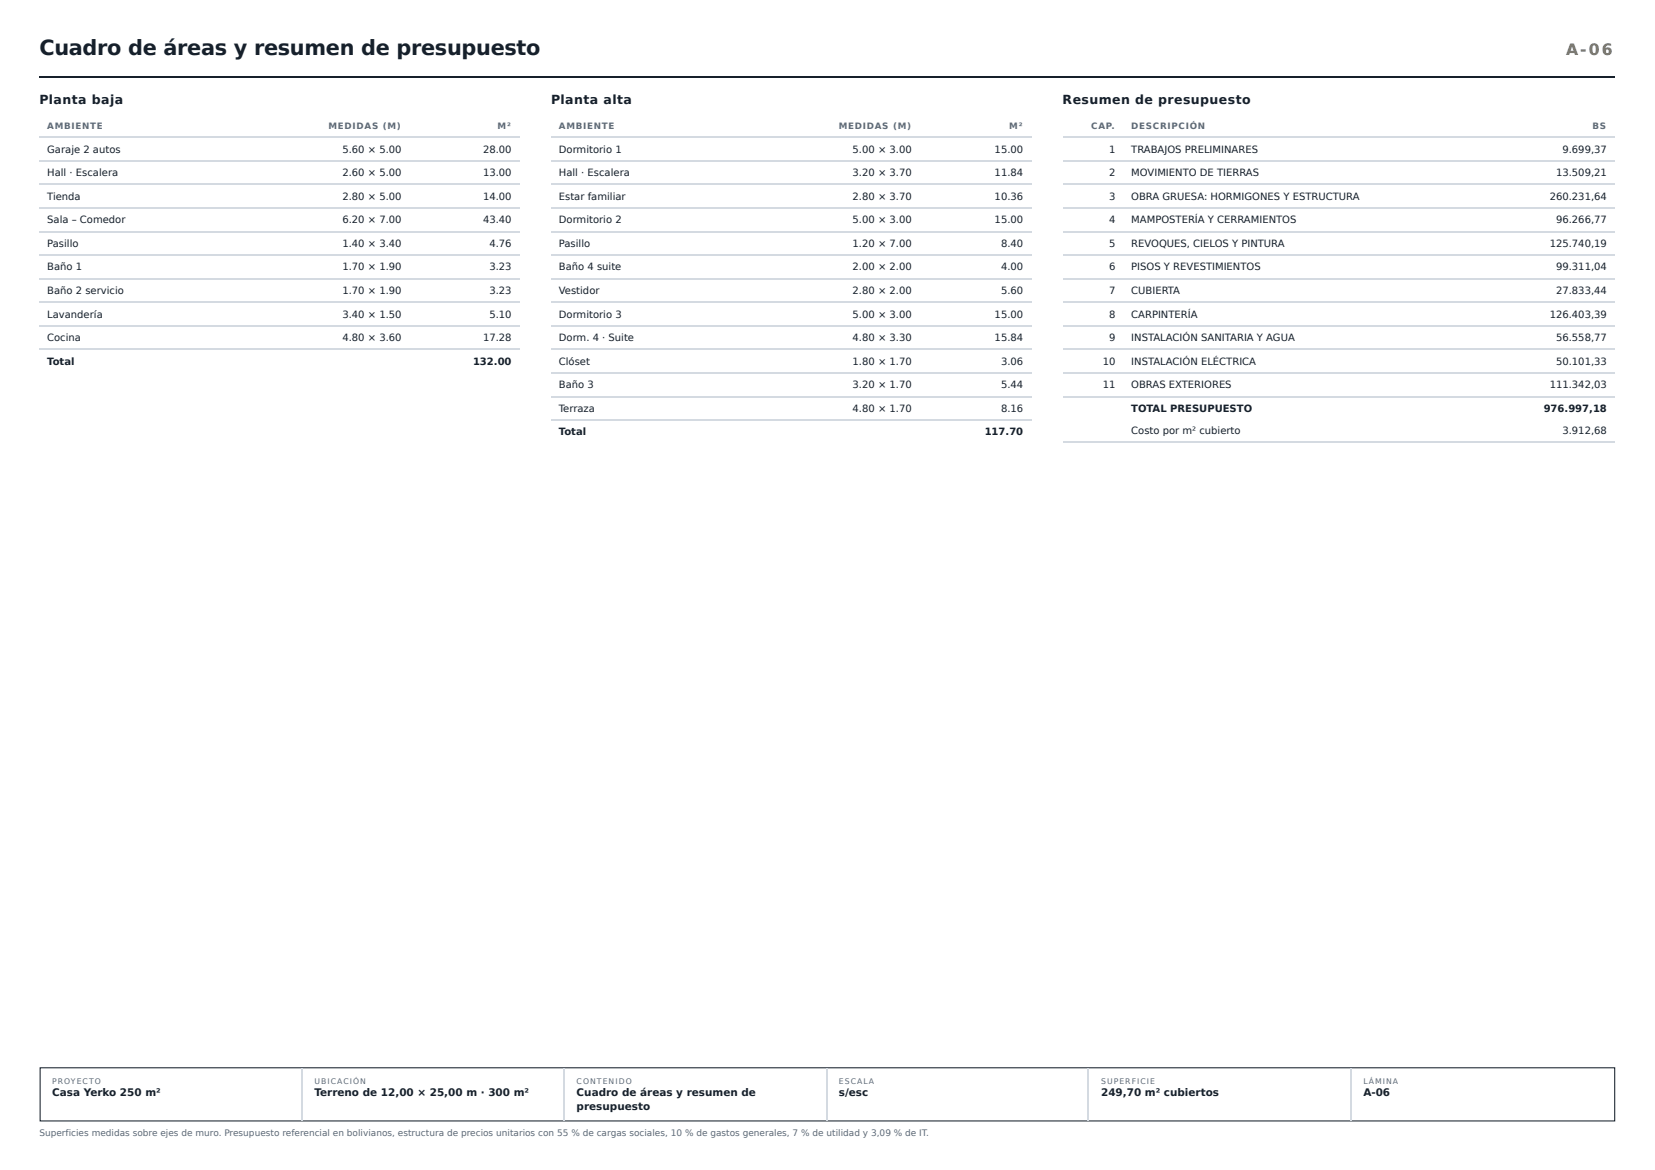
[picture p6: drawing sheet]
<svg xmlns="http://www.w3.org/2000/svg" width="420mm" height="297mm" viewBox="0 0 420 297" stroke-linecap="round" stroke-linejoin="round" font-family="sans-serif">
<defs><g id="words">
<text font-size="5.3" fill="#16202b" x="10" y="14">Cuadro de áreas y resumen de presupuesto</text>
<text font-size="4" fill="#9c7524" x="397.6" y="14">A-06</text>
<g font-size="3.2" fill="#16202b">
<text x="10" y="26.5">Planta baja</text>
<text x="139.9" y="26.5">Planta alta</text>
<text x="269.8" y="26.5">Resumen de presupuesto</text>
</g>
<g font-size="2.6" fill="#16202b">
<text x="13.3" y="278.3">Casa Yerko 250 m²</text>
<text x="79.8" y="278.3">Terreno de 12,00 × 25,00 m · 300 m²</text>
<text x="146.4" y="278.3">Cuadro de áreas y resumen de</text>
<text x="146.4" y="281.8">presupuesto</text>
<text x="213" y="278.3">s/esc</text>
<text x="279.6" y="278.3">249,70 m² cubiertos</text>
<text x="346.2" y="278.3">A-06</text>
</g>
<g font-size="2.5" fill="#16202b">
<text x="12" y="38.9">Garaje 2 autos</text>
<text x="86.9" y="38.9">5.60 × 5.00</text>
<text x="122.6" y="38.9">28.00</text>
<text x="141.9" y="38.9">Dormitorio 1</text>
<text x="216.5" y="38.9">5.00 × 3.00</text>
<text x="252.5" y="38.9">15.00</text>
<text x="281.6" y="38.9">1</text>
<text x="287.2" y="38.9">TRABAJOS PRELIMINARES</text>
<text x="396.7" y="38.9">9.699,37</text>
<text x="12" y="44.7">Hall · Escalera</text>
<text x="86.9" y="44.7">2.60 × 5.00</text>
<text x="122.6" y="44.7">13.00</text>
<text x="141.9" y="44.7">Hall · Escalera</text>
<text x="216.5" y="44.7">3.20 × 3.70</text>
<text x="252.5" y="44.7">11.84</text>
<text x="281.6" y="44.7">2</text>
<text x="287.2" y="44.7">MOVIMIENTO DE TIERRAS</text>
<text x="395.1" y="44.7">13.509,21</text>
<text x="12" y="50.8">Tienda</text>
<text x="86.9" y="50.8">2.80 × 5.00</text>
<text x="122.6" y="50.8">14.00</text>
<text x="141.9" y="50.8">Estar familiar</text>
<text x="216.5" y="50.8">2.80 × 3.70</text>
<text x="252.5" y="50.8">10.36</text>
<text x="281.6" y="50.8">3</text>
<text x="287.2" y="50.8">OBRA GRUESA: HORMIGONES Y ESTRUCTURA</text>
<text x="393.5" y="50.8">260.231,64</text>
<text x="12" y="56.6">Sala – Comedor</text>
<text x="86.9" y="56.6">6.20 × 7.00</text>
<text x="122.6" y="56.6">43.40</text>
<text x="141.9" y="56.6">Dormitorio 2</text>
<text x="216.5" y="56.6">5.00 × 3.00</text>
<text x="252.5" y="56.6">15.00</text>
<text x="281.6" y="56.6">4</text>
<text x="287.2" y="56.6">MAMPOSTERÍA Y CERRAMIENTOS</text>
<text x="395.1" y="56.6">96.266,77</text>
<text x="12" y="62.7">Pasillo</text>
<text x="86.9" y="62.7">1.40 × 3.40</text>
<text x="124.2" y="62.7">4.76</text>
<text x="141.9" y="62.7">Pasillo</text>
<text x="216.5" y="62.7">1.20 × 7.00</text>
<text x="254.2" y="62.7">8.40</text>
<text x="281.6" y="62.7">5</text>
<text x="287.2" y="62.7">REVOQUES, CIELOS Y PINTURA</text>
<text x="393.5" y="62.7">125.740,19</text>
<text x="12" y="68.5">Baño 1</text>
<text x="86.9" y="68.5">1.70 × 1.90</text>
<text x="124.2" y="68.5">3.23</text>
<text x="141.9" y="68.5">Baño 4 suite</text>
<text x="216.5" y="68.5">2.00 × 2.00</text>
<text x="254.2" y="68.5">4.00</text>
<text x="281.6" y="68.5">6</text>
<text x="287.2" y="68.5">PISOS Y REVESTIMIENTOS</text>
<text x="395.1" y="68.5">99.311,04</text>
<text x="12" y="74.6">Baño 2 servicio</text>
<text x="86.9" y="74.6">1.70 × 1.90</text>
<text x="124.2" y="74.6">3.23</text>
<text x="141.9" y="74.6">Vestidor</text>
<text x="216.5" y="74.6">2.80 × 2.00</text>
<text x="254.2" y="74.6">5.60</text>
<text x="281.6" y="74.6">7</text>
<text x="287.2" y="74.6">CUBIERTA</text>
<text x="395.1" y="74.6">27.833,44</text>
<text x="12" y="80.7">Lavandería</text>
<text x="86.9" y="80.7">3.40 × 1.50</text>
<text x="124.2" y="80.7">5.10</text>
<text x="141.9" y="80.7">Dormitorio 3</text>
<text x="216.5" y="80.7">5.00 × 3.00</text>
<text x="252.5" y="80.7">15.00</text>
<text x="281.6" y="80.7">8</text>
<text x="287.2" y="80.7">CARPINTERÍA</text>
<text x="393.5" y="80.7">126.403,39</text>
<text x="12" y="86.5">Cocina</text>
<text x="86.9" y="86.5">4.80 × 3.60</text>
<text x="122.6" y="86.5">17.28</text>
<text x="141.9" y="86.5">Dorm. 4 · Suite</text>
<text x="216.5" y="86.5">4.80 × 3.30</text>
<text x="252.5" y="86.5">15.84</text>
<text x="281.6" y="86.5">9</text>
<text x="287.2" y="86.5">INSTALACIÓN SANITARIA Y AGUA</text>
<text x="395.1" y="86.5">56.558,77</text>
<text x="12" y="92.6">Total</text>
<text x="120.1" y="92.6">132.00</text>
<text x="141.9" y="92.6">Clóset</text>
<text x="216.5" y="92.6">1.80 × 1.70</text>
<text x="254.2" y="92.6">3.06</text>
<text x="280" y="92.6">10</text>
<text x="287.2" y="92.6">INSTALACIÓN ELÉCTRICA</text>
<text x="395.1" y="92.6">50.101,33</text>
<text x="141.9" y="98.4">Baño 3</text>
<text x="216.5" y="98.4">3.20 × 1.70</text>
<text x="254.2" y="98.4">5.44</text>
<text x="280" y="98.4">11</text>
<text x="287.2" y="98.4">OBRAS EXTERIORES</text>
<text x="393.5" y="98.4">111.342,03</text>
<text x="141.9" y="104.5">Terraza</text>
<text x="216.5" y="104.5">4.80 × 1.70</text>
<text x="254.2" y="104.5">8.16</text>
<text x="287.2" y="104.5">TOTAL PRESUPUESTO</text>
<text x="391.9" y="104.5">976.997,18</text>
<text x="141.9" y="110.3">Total</text>
<text x="250" y="110.3">117.70</text>
<text x="287.2" y="110.1">Costo por m² cubierto</text>
<text x="396.7" y="110.1">3.912,68</text>
</g>
<text font-size="2.3" fill="#5b6a7a" x="10" y="288.4">Superficies medidas sobre ejes de muro. Presupuesto referencial en bolivianos, estructura de precios unitarios con 55 % de cargas sociales, 10 % de gastos generales, 7 % de utilidad y 3,09 % de IT.</text>
<g font-size="2.2" fill="#5b6a7a">
<text x="12" y="32.8">AMBIENTE</text>
<text x="83.4" y="32.8">MEDIDAS (M)</text>
<text x="126.4" y="32.8">M²</text>
<text x="141.9" y="32.8">AMBIENTE</text>
<text x="213" y="32.8">MEDIDAS (M)</text>
<text x="256.3" y="32.8">M²</text>
<text x="277.1" y="32.8">CAP.</text>
<text x="287.2" y="32.8">DESCRIPCIÓN</text>
<text x="404.3" y="32.8">BS</text>
</g>
<g font-size="2" fill="#5b6a7a">
<text x="13.3" y="275.2">PROYECTO</text>
<text x="79.8" y="275.2">UBICACIÓN</text>
<text x="146.4" y="275.2">CONTENIDO</text>
<text x="213" y="275.2">ESCALA</text>
<text x="279.6" y="275.2">SUPERFICIE</text>
<text x="346.2" y="275.2">LÁMINA</text>
</g>
</g></defs>
<path d="M10.1 19.4h400M10.2 271.1h399.8v13.5h-399.8z" fill="none" stroke="#16202b" stroke-width=".26"/>
<g fill="none" stroke="#d4dae1" stroke-width=".26">
<path d="M10.1 34.8h121.9M140 34.8h121.9M269.9 34.8h140.2M10.1 40.9h121.9M10.1 46.7h121.9M10.1 52.8h121.9M10.1 58.9h121.9M140 40.9h121.9M140 46.7h121.9M140 52.8h121.9M140 58.9h121.9M269.9 40.9h140.2"/>
<path d="M269.9 46.7h140.2M269.9 52.8h140.2M269.9 58.9h140.2M10.1 64.7h121.9M10.1 70.8h121.9M10.1 76.6h121.9M140 64.7h121.9M140 70.8h121.9M140 76.6h121.9M269.9 64.7h140.2M269.9 70.8h140.2M269.9 76.6h140.2"/>
<path d="M10.1 82.7h121.9M10.1 88.5h121.9M140 82.7h121.9M140 88.5h121.9M140 94.6h121.9M269.9 82.7h140.2M269.9 88.5h140.2M269.9 94.6h140.2M140 100.7h121.9M140 106.5h121.9M269.9 100.7h140.2M269.9 112.3h140.2"/>
<path d="M76.6 271.2v13.2M143.3 271.2v13.2M209.9 271.2v13.2M276.4 271.2v13.2M343 271.2v13.2"/>
</g>
<use href="#words"/>
</svg>
